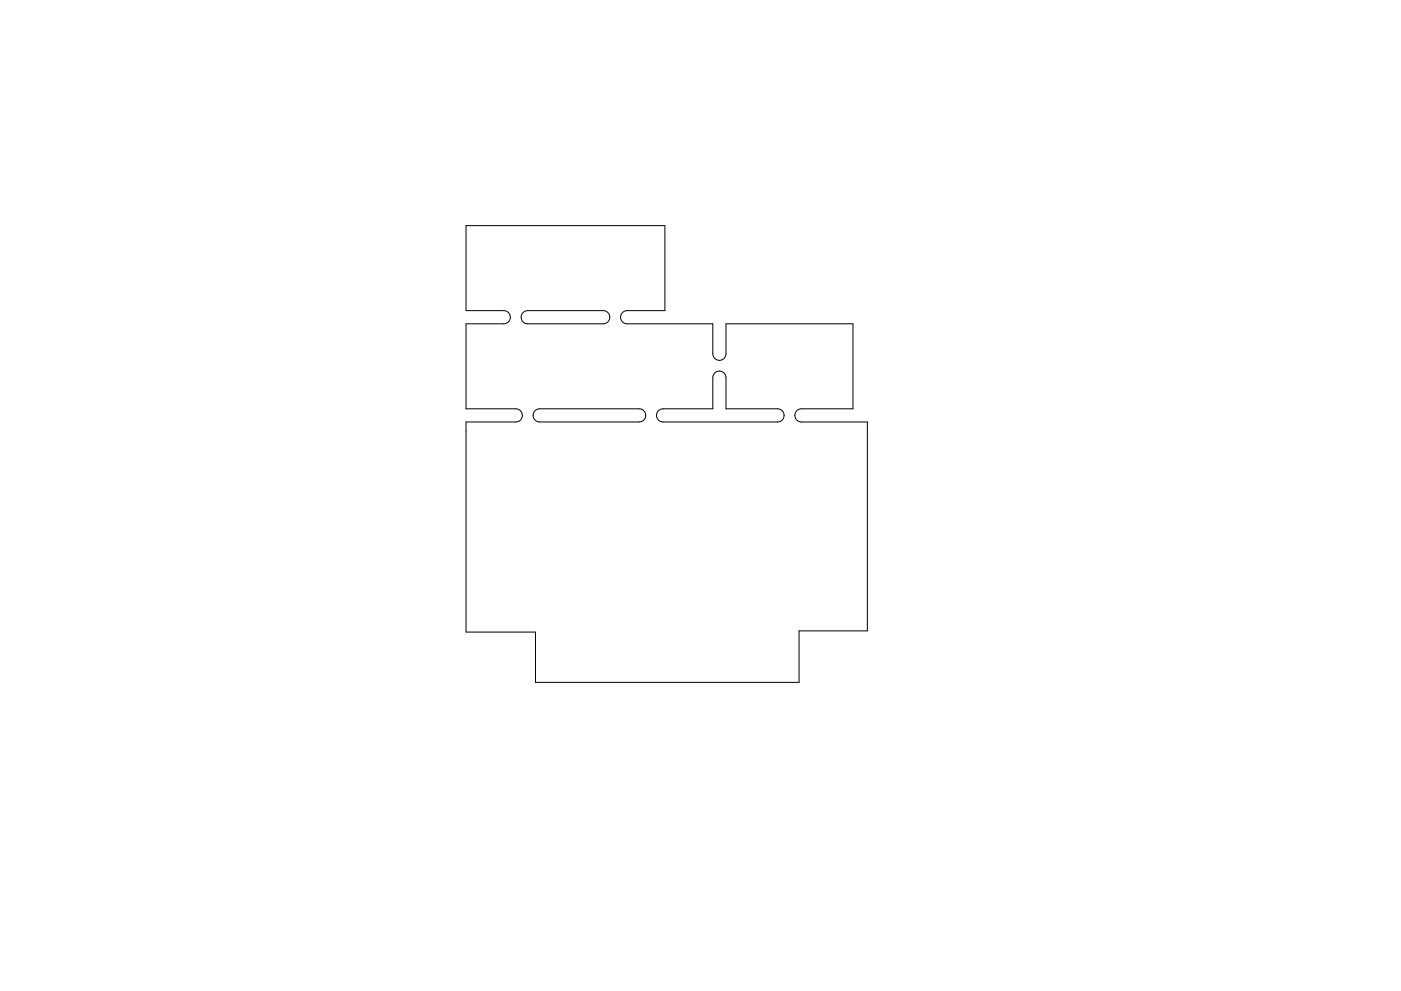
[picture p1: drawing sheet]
<svg xmlns="http://www.w3.org/2000/svg" width="297mm" height="210mm" viewBox="0 0 297 210" stroke-linecap="round" stroke-linejoin="round" font-family="sans-serif">
<path d="M98.8 47.9h42.2v18h-8a1.4 1.4 0 0 0-1.4 1.4 1.4 1.4 0 0 0 1.4 1.4h18.1v6.4a1.4 1.4 0 0 0 1.4 1.3 1.4 1.4 0 0 0 1.4-1.3v-6.4h26.9v18h-10.9a1.4 1.4 0 0 0-1.4 1.4 1.4 1.4 0 0 0 1.4 1.4h14v44.4h-14.5v10.9h-55.9v-10.7h-14.7v-44.6h10.5a1.4 1.4 0 0 0 1.4-1.4 1.4 1.4 0 0 0-1.4-1.4h-10.5v-18h8a1.4 1.4 0 0 0 1.4-1.4 1.4 1.4 0 0 0-1.4-1.4h-8zM110.9 66.3l1-.4h16a1.4 1.4 0 0 1 1.4 1.4 1.4 1.4 0 0 1-1.4 1.4h-16a1.4 1.4 0 0 1-1.3-.9 1.4 1.4 0 0 1 .3-1.5zM113.4 87.1l1-.4h21.1a1.4 1.4 0 0 1 1.4 1.4 1.4 1.4 0 0 1-1.4 1.4h-21.1a1.4 1.4 0 0 1-1.3-.8 1.4 1.4 0 0 1 .3-1.6zM139.6 87.1l1-.4h10.5v-6.6a1.4 1.4 0 0 1 1.4-1.4 1.4 1.4 0 0 1 1.4 1.4v6.6h10.9a1.4 1.4 0 0 1 1.4 1.4 1.4 1.4 0 0 1-1.4 1.4h-24.2a1.4 1.4 0 0 1-1.3-.8 1.4 1.4 0 0 1 .3-1.6z" fill="none" stroke="#000" stroke-width=".21"/>
</svg>
